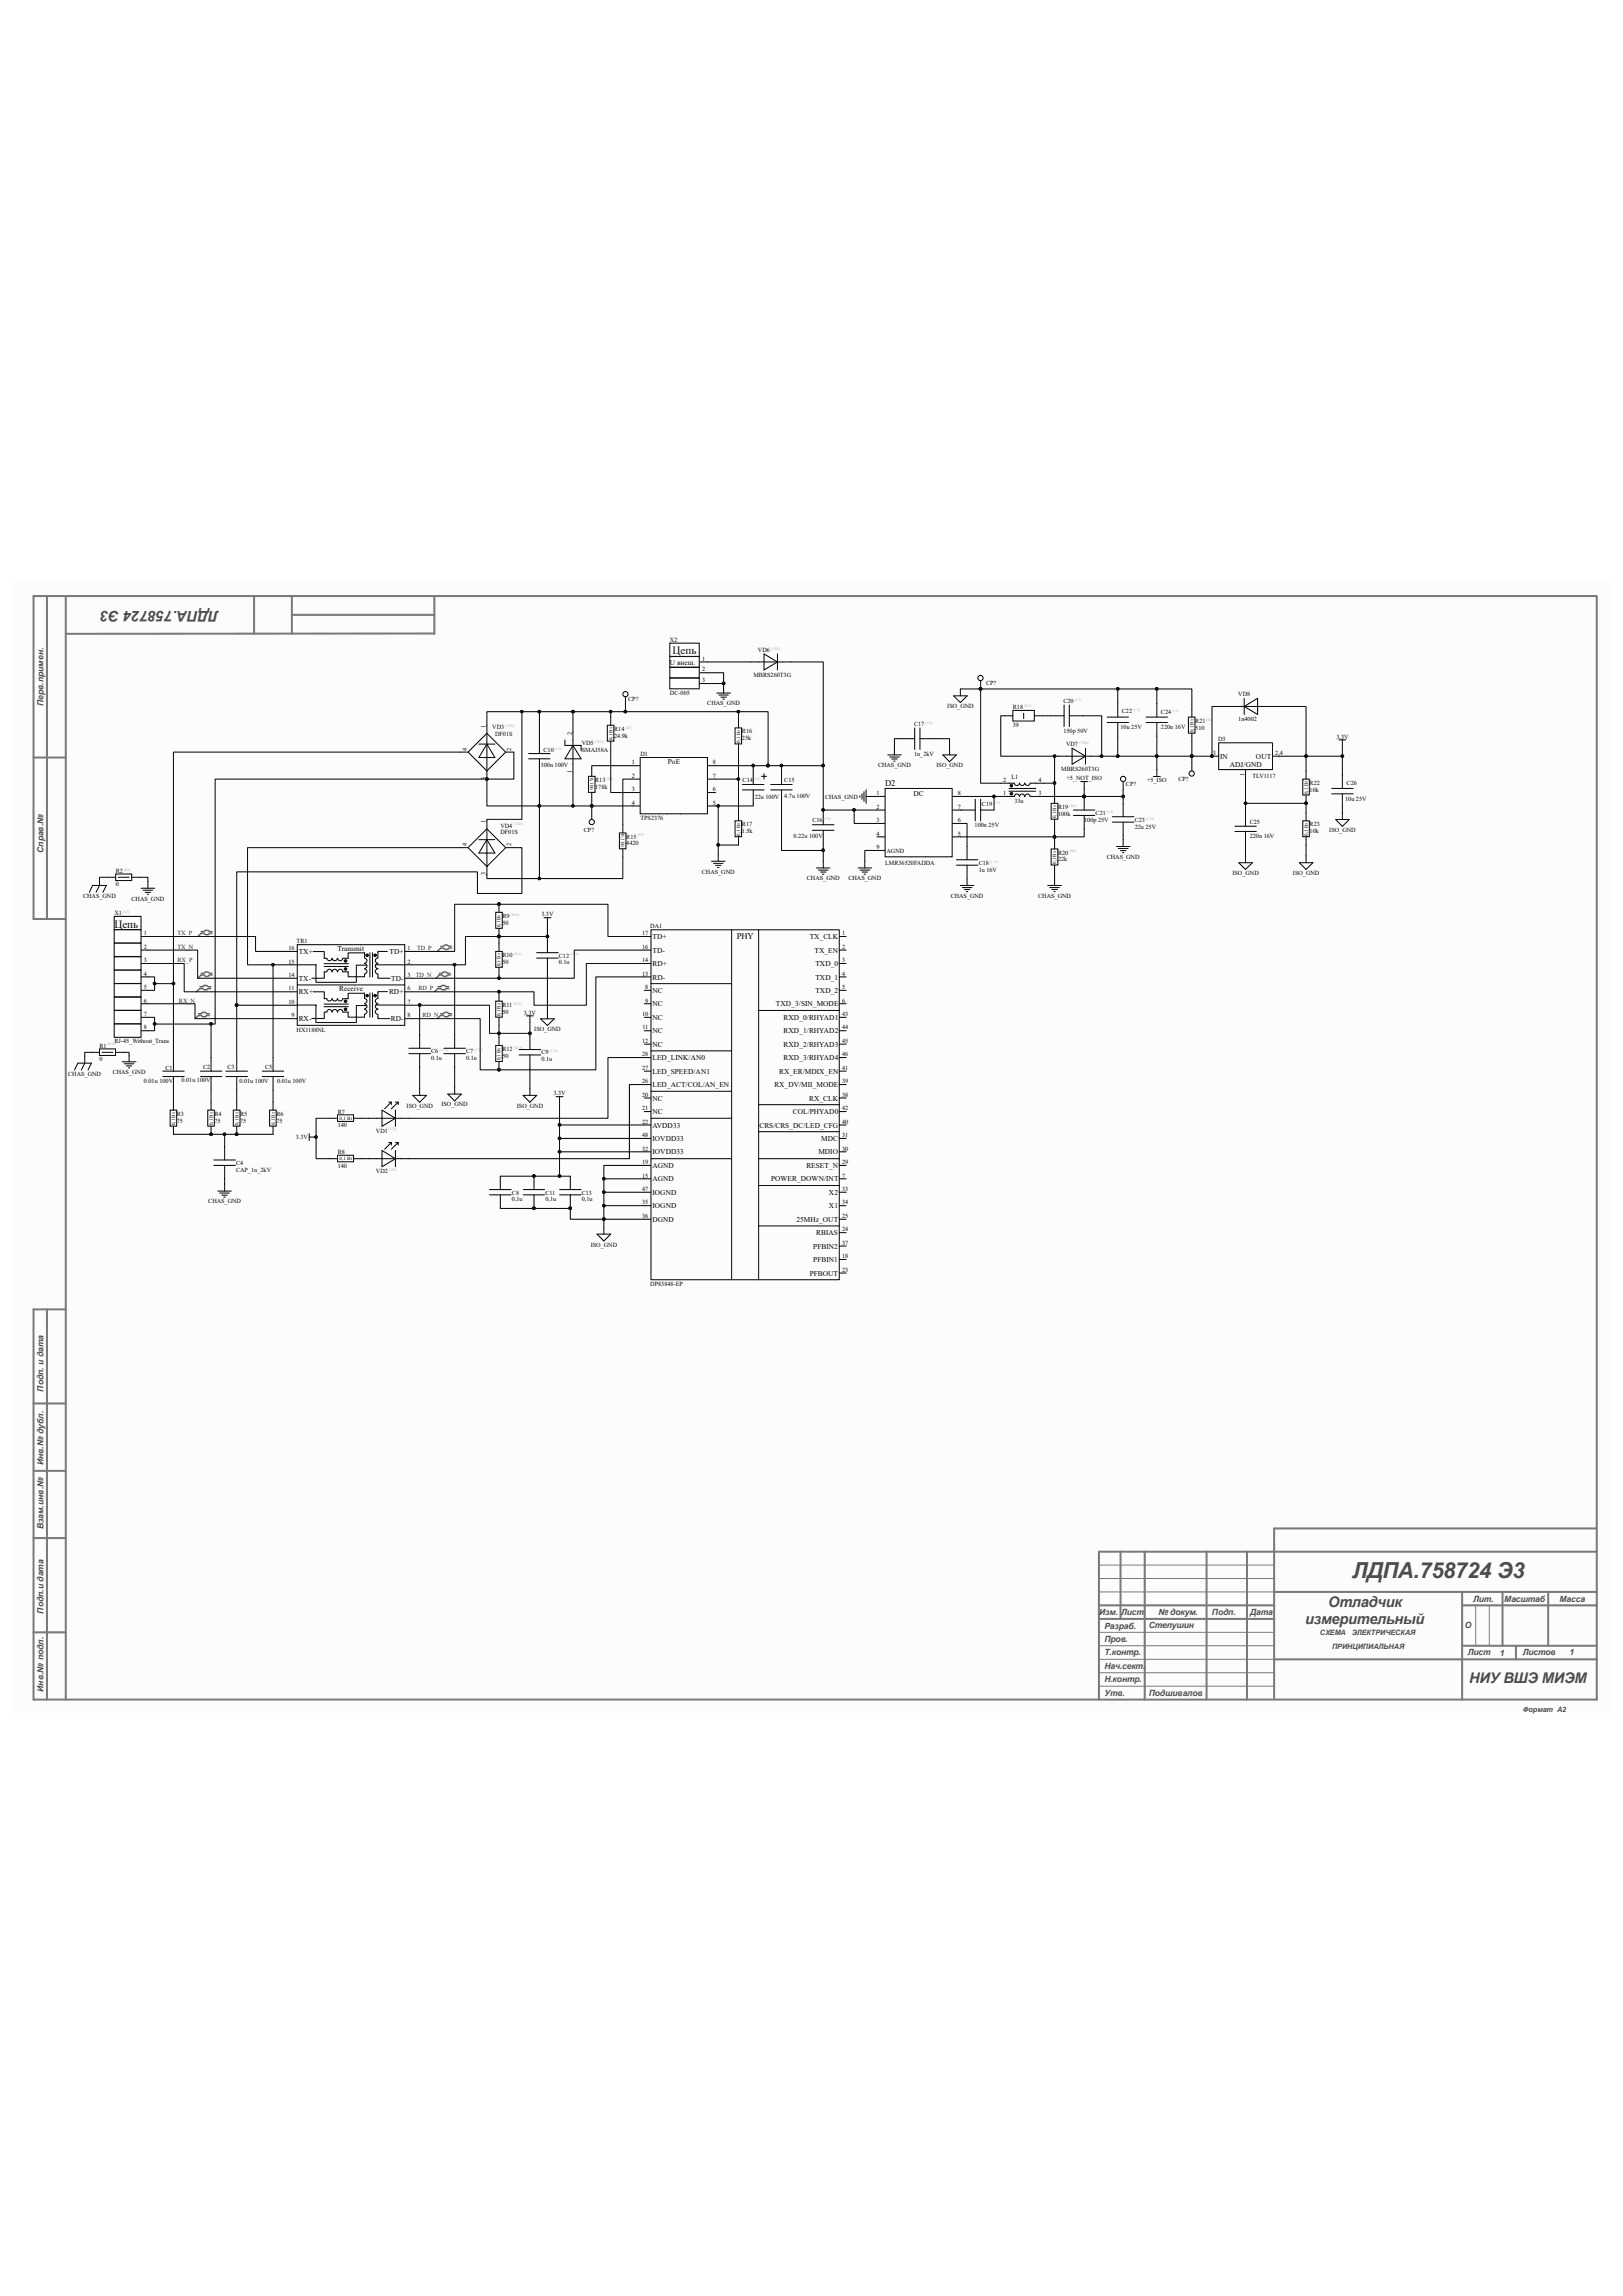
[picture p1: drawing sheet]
<svg xmlns="http://www.w3.org/2000/svg" width="210mm" height="297mm" viewBox="0 0 210 297" stroke-linecap="round" stroke-linejoin="round" font-family="sans-serif">
<defs><g id="words">
<text font-size="2.9" fill="#4c4c4c" x="175" y="204.2">ЛДПА.758724 Э3</text>
<g font-size="1.9" fill="#4c4c4c">
<text x="28.3" y="79.1" transform="rotate(-180 28.3 79.1)">ЛДПА.758724 Э3</text>
<text x="171.8" y="207.9">Отладчик</text>
<text x="168.9" y="210.1">измерительный</text>
<text x="190.1" y="217.7">НИУВШЭ МИЭМ</text>
</g>
<g font-size="1.4" fill="#0e0e0e">
<text x="87" y="84.6">Цепь</text>
<text x="14.8" y="120">Цепь</text>
</g>
<g font-size="1.1" fill="#4c4c4c">
<text x="5.6" y="91.4" transform="rotate(-90 5.6 91.4)">Перв.примен.</text>
<text x="5.6" y="110.3" transform="rotate(-90 5.6 110.3)">Справ.№</text>
<text x="5.6" y="180" transform="rotate(-90 5.6 180)">Подп. и дата</text>
<text x="5.6" y="189.6" transform="rotate(-90 5.6 189.6)">Инв.№ дубл.</text>
<text x="5.6" y="197.8" transform="rotate(-90 5.6 197.8)">Взам.инв.№</text>
<text x="5.6" y="208.8" transform="rotate(-90 5.6 208.8)">Подп.и дата</text>
<text x="142.2" y="209">Изм.</text>
<text x="145" y="209">Лист</text>
<text x="149.9" y="209">№ докум.</text>
<text x="156.8" y="209">Подп.</text>
<text x="161.8" y="209">Дата</text>
<text x="190.6" y="207.2">Лит.</text>
<text x="194.6" y="207.2">Масштаб</text>
<text x="201.8" y="207.2">Масса</text>
<text x="142.9" y="214.2">Т.контр.</text>
<text x="142.9" y="215.9">Нач.сект.</text>
<text x="142.9" y="210.7">Разраб.</text>
<text x="142.9" y="212.4">Пров.</text>
<text x="148.6" y="210.7">Степушин</text>
<text x="189.5" y="210.6">О</text>
<text x="189.9" y="214.2">Лист</text>
<text x="194.1" y="214.2">1</text>
<text x="197" y="214.2">Листов</text>
<text x="203.1" y="214.1">1</text>
<text x="5.6" y="218.9" transform="rotate(-90 5.6 218.9)">Инв.№ подл.</text>
<text x="142.9" y="219.4">Утв.</text>
<text x="142.9" y="217.7">Н.контр.</text>
<text x="148.6" y="219.4">Подшивалов</text>
</g>
<g font-size="1.1">
<text x="114.5" y="101.7">D2</text>
<text x="95.3" y="121.5">PHY</text>
</g>
<g font-size="1">
<text x="86.7" y="86">U внеш.</text>
<text x="86.4" y="98.8">PoE</text>
<text x="157.9" y="98.2">IN</text>
<text x="159.1" y="99.2">ADJ/GND</text>
<text x="162.5" y="98.2">OUT</text>
<text x="118.2" y="103">DC</text>
<text x="38.7" y="123.4">TX+</text>
<text x="43.7" y="123">Transmit</text>
<text x="50.4" y="123.4">TD+</text>
<text x="84.4" y="121.5">TD+</text>
<text x="84.4" y="123.2">TD-</text>
<text x="84.4" y="125">RD+</text>
<text x="104.8" y="121.5">TX_CLK</text>
<text x="105.4" y="123.2">TX_EN</text>
<text x="105.5" y="125">TXD_0</text>
<text x="16" y="131.9">PoE+</text>
<text x="38.7" y="128.6">RX+</text>
<text x="38.7" y="126.9">TX-</text>
<text x="43.9" y="128.2">Receive</text>
<text x="50.3" y="128.6">RD+</text>
<text x="50.6" y="126.9">TD-</text>
<text x="84.4" y="126.7">RD-</text>
<text x="84.4" y="128.5">NC</text>
<text x="84.4" y="130.2">NC</text>
<text x="84.4" y="131.9">NC</text>
<text x="100.4" y="130.2">TXD_3/SIN_MODE</text>
<text x="101.4" y="131.9">RXD_0/RHYAD1</text>
<text x="105.5" y="126.7">TXD_1</text>
<text x="105.5" y="128.5">TXD_2</text>
<text x="16" y="133.7">PoE+</text>
<text x="38.7" y="132.1">RX-</text>
<text x="50.6" y="132.1">RD-</text>
<text x="84.4" y="133.7">NC</text>
<text x="84.4" y="135.4">NC</text>
<text x="84.4" y="137.2">LED_LINK/AN0</text>
<text x="101.4" y="133.7">RXD_1/RHYAD2</text>
<text x="101.4" y="135.4">RXD_2/RHYAD3</text>
<text x="101.4" y="137.2">RXD_3/RHYAD4</text>
<text x="84.4" y="138.9">LED_SPEED/AN1</text>
<text x="84.4" y="140.7">LED_ACT/COL/AN_EN</text>
<text x="84.4" y="142.4">NC</text>
<text x="100.2" y="140.7">RX_DV/MII_MODE</text>
<text x="100.8" y="138.9">RX_ER/MDIX_EN</text>
<text x="104.7" y="142.4">RX_CLK</text>
<text x="84.4" y="144.1">NC</text>
<text x="84.4" y="145.9">AVDD33</text>
<text x="84.4" y="147.6">IOVDD33</text>
<text x="84.4" y="149.4">IOVDD33</text>
<text x="98.3" y="145.9">CRS/CRS_DC/LED_CFG</text>
<text x="102.6" y="144.1">COL/PHYAD0</text>
<text x="105.9" y="149.4">MDIO</text>
<text x="106.2" y="147.6">MDC</text>
<text x="84.4" y="151.1">AGND</text>
<text x="84.4" y="152.8">AGND</text>
<text x="84.4" y="154.6">IOGND</text>
<text x="99.8" y="152.8">POWER_DOWN/INT</text>
<text x="104.3" y="151.1">RESET_N</text>
<text x="107.3" y="154.6">X2</text>
<text x="84.4" y="156.3">IOGND</text>
<text x="84.4" y="158.1">DGND</text>
<text x="103" y="158.1">25MHz_OUT</text>
<text x="105.2" y="161.5">PFBIN2</text>
<text x="105.6" y="159.8">RBIAS</text>
<text x="107.3" y="156.3">X1</text>
<text x="104.8" y="165">PFBOUT</text>
<text x="105.2" y="163.3">PFBIN1</text>
</g>
<g font-size="1" fill="#4c4c4c">
<text x="170.8" y="211.6">СХЕМА</text>
<text x="172.3" y="213.3">ПРИНЦИПИАЛЬНАЯ</text>
<text x="174.9" y="211.6">ЭЛЕКТРИЧЕСКАЯ</text>
<text x="197" y="221.4">Формат A2</text>
</g>
<g font-size=".8">
<text x="86.7" y="83">X2</text>
<text x="86.7" y="89.9">DC-005</text>
<text x="90.8" y="85.5">1</text>
<text x="90.8" y="86.9">2</text>
<text x="90.8" y="88.3">3</text>
<text x="97.5" y="87.6">MBRS260T3G</text>
<text x="98.1" y="84.3">VD6</text>
<text x="127.6" y="88.6">CP?</text>
<text x="62.8" y="94.2" transform="rotate(-90 62.8 94.2)">1</text>
<text x="63.7" y="94.4">VD3</text>
<text x="64.1" y="95.2">DF01S</text>
<text x="74" y="95" transform="rotate(-90 74 95)">2</text>
<text x="79.5" y="94.6">R14</text>
<text x="79.5" y="95.4">24.9k</text>
<text x="81.3" y="90.7">CP?</text>
<text x="91.5" y="91.3">CHAS_GND</text>
<text x="96" y="94.9">R16</text>
<text x="96" y="95.8">25k</text>
<text x="118.3" y="93.9">C17</text>
<text x="122.6" y="91.6">ISO_GND</text>
<text x="131" y="91.8">R18</text>
<text x="131" y="94">39</text>
<text x="137.6" y="91">C20</text>
<text x="137.6" y="94.8">150p 50V</text>
<text x="145" y="94.4">10u 25V</text>
<text x="145.1" y="92.3">C22</text>
<text x="150.2" y="92.4">C24</text>
<text x="150.2" y="94.4">220n 16V</text>
<text x="154.6" y="93.5">R21</text>
<text x="154.6" y="94.4">510</text>
<text x="157.6" y="95.8">D3</text>
<text x="160.2" y="90.1">VD8</text>
<text x="160.2" y="93.2">1n4002</text>
<text x="172.9" y="95.6">3.3V</text>
<text x="60.4" y="97.1" transform="rotate(-90 60.4 97.1)">4</text>
<text x="62.8" y="100.9" transform="rotate(-90 62.8 100.9)">3</text>
<text x="66.1" y="97.1" transform="rotate(-90 66.1 97.1)">2</text>
<text x="70" y="99.2">100n 100V</text>
<text x="70.3" y="97.3">C10</text>
<text x="74" y="100" transform="rotate(-90 74 100)">1</text>
<text x="75.3" y="96.4">VD5</text>
<text x="75.3" y="97.3">SMAJ58A</text>
<text x="77" y="101.2">R13</text>
<text x="81.7" y="98.9">1</text>
<text x="81.7" y="100.6">2</text>
<text x="82.8" y="97.7">D1</text>
<text x="83" y="99.3">ILIM</text>
<text x="83" y="101.1">CLASS</text>
<text x="92.2" y="100.6">7</text>
<text x="92.2" y="98.9">8</text>
<text x="96.1" y="101.2">C14</text>
<text x="101.5" y="101.2">C15</text>
<text x="113.6" y="99.3">CHAS_GND</text>
<text x="118.3" y="97.8">1n_2kV</text>
<text x="121.2" y="99.3">ISO_GND</text>
<text x="129.8" y="101.2">2</text>
<text x="130.9" y="100.8">L1</text>
<text x="134.4" y="101.2">4</text>
<text x="137.3" y="99.8">MBRS260T3G</text>
<text x="137.9" y="96.5">VD7</text>
<text x="138" y="101">+5_NOT_ISO</text>
<text x="145.7" y="101.7">CP?</text>
<text x="148.4" y="101.2">+5_ISO</text>
<text x="152.5" y="101">CP?</text>
<text x="156.9" y="97.7">3</text>
<text x="161" y="100.3" transform="rotate(-90 161 100.3)">1</text>
<text x="162" y="100.6">TLV1117</text>
<text x="165" y="97.7">2,4</text>
<text x="169.4" y="101.5">R22</text>
<text x="174.2" y="101.5">C26</text>
<text x="62.8" y="106.5" transform="rotate(-90 62.8 106.5)">1</text>
<text x="64.7" y="107.1">VD4</text>
<text x="64.7" y="107.9">DF01S</text>
<text x="75.5" y="107.6">CP?</text>
<text x="77" y="102">178k</text>
<text x="81.7" y="102.4">3</text>
<text x="81.7" y="104.1">4</text>
<text x="82.8" y="106.1">TPS2376</text>
<text x="83" y="102.8">DET</text>
<text x="83" y="104.5">VSS</text>
<text x="89.8" y="104.5">RTN</text>
<text x="90.3" y="102.8">PG</text>
<text x="92.2" y="102.4">6</text>
<text x="92.2" y="104.1">5</text>
<text x="96" y="106.9">R17</text>
<text x="96" y="107.8">1.5k</text>
<text x="97.6" y="103.4">22u 100V</text>
<text x="101.5" y="103.2">4.7u 100V</text>
<text x="105.1" y="106.4">C16</text>
<text x="106.7" y="103.3">CHAS_GND</text>
<text x="113.4" y="102.9">1</text>
<text x="113.4" y="104.6">2</text>
<text x="113.4" y="106.4">3</text>
<text x="114.7" y="103.3">PGND</text>
<text x="114.7" y="105.1">VIN</text>
<text x="114.7" y="106.8">EN</text>
<text x="120.9" y="105.1">BOOT</text>
<text x="121.4" y="106.8">VCC</text>
<text x="121.9" y="103.3">SW</text>
<text x="123.9" y="102.9">8</text>
<text x="123.9" y="104.6">7</text>
<text x="123.9" y="106.4">6</text>
<text x="126.1" y="107">100n 25V</text>
<text x="127" y="104.3">C19</text>
<text x="129.8" y="102.9">1</text>
<text x="131.2" y="103.9">33u</text>
<text x="134.4" y="102.9">3</text>
<text x="136.9" y="104.6">R19</text>
<text x="136.9" y="105.5">100k</text>
<text x="140.3" y="106.4">100p 25V</text>
<text x="141.8" y="105.4">C21</text>
<text x="146.8" y="106.3">C23</text>
<text x="146.8" y="107.2">22u 25V</text>
<text x="161.7" y="106.6">C25</text>
<text x="169.4" y="102.4">10k</text>
<text x="169.4" y="106.9">R23</text>
<text x="169.4" y="107.8">10k</text>
<text x="172" y="107.6">ISO_GND</text>
<text x="174" y="103.6">10u 25V</text>
<text x="15" y="112.9">R2</text>
<text x="60.4" y="109.5" transform="rotate(-90 60.4 109.5)">4</text>
<text x="62.8" y="113.2" transform="rotate(-90 62.8 113.2)">3</text>
<text x="66.1" y="109.5" transform="rotate(-90 66.1 109.5)">2</text>
<text x="81" y="108.5">R15</text>
<text x="81" y="109.4">4420</text>
<text x="90.8" y="113">CHAS_GND</text>
<text x="102.7" y="108.5">0.22u 100V</text>
<text x="104.4" y="113.9">CHAS_GND</text>
<text x="109.8" y="113.9">CHAS_GND</text>
<text x="113.4" y="108.1">4</text>
<text x="113.4" y="109.9">9</text>
<text x="114.5" y="112">LMR36520FADDA</text>
<text x="114.7" y="108.6">PG</text>
<text x="114.7" y="110.3">AGND</text>
<text x="122.1" y="108.6">FB</text>
<text x="123.9" y="108.1">5</text>
<text x="126.6" y="111.9">C18</text>
<text x="126.6" y="112.8">1u 16V</text>
<text x="136.9" y="110.6">R20</text>
<text x="136.9" y="111.4">22k</text>
<text x="143.2" y="111.1">CHAS_GND</text>
<text x="159.4" y="113.2">ISO_GND</text>
<text x="161.7" y="108.5">220n 16V</text>
<text x="167.3" y="113.2">ISO_GND</text>
<text x="10.8" y="116.2">CHAS_GND</text>
<text x="14.8" y="118.4">X1</text>
<text x="15" y="114.7">0</text>
<text x="17" y="116.5">CHAS_GND</text>
<text x="65" y="118.7">R9</text>
<text x="65" y="119.6">50</text>
<text x="70" y="118.6">3.3V</text>
<text x="123" y="116.2">CHAS_GND</text>
<text x="134.3" y="116.2">CHAS_GND</text>
<text x="18.6" y="121">1</text>
<text x="18.6" y="122.7">2</text>
<text x="18.6" y="124.5">3</text>
<text x="37.3" y="124.7">15</text>
<text x="37.3" y="122.9">16</text>
<text x="38.4" y="122">TR1</text>
<text x="52.7" y="122.9">1</text>
<text x="52.7" y="124.7">2</text>
<text x="65" y="123.8">R10</text>
<text x="65" y="124.7">50</text>
<text x="72.3" y="123.9">C12</text>
<text x="72.3" y="124.8">0.1u</text>
<text x="83.1" y="121">17</text>
<text x="83.1" y="122.7">16</text>
<text x="83.1" y="124.5">14</text>
<text x="84.1" y="120">DA1</text>
<text x="108.9" y="121">1</text>
<text x="108.9" y="122.7">2</text>
<text x="108.9" y="124.5">3</text>
<text x="18.6" y="126.2">4</text>
<text x="18.6" y="128">5</text>
<text x="18.6" y="129.7">6</text>
<text x="18.6" y="131.4">7</text>
<text x="37.3" y="129.9">10</text>
<text x="37.3" y="126.4">14</text>
<text x="37.3" y="128.1">11</text>
<text x="37.7" y="131.6">9</text>
<text x="52.7" y="126.4">3</text>
<text x="52.7" y="128.1">6</text>
<text x="52.7" y="129.9">7</text>
<text x="52.7" y="131.6">8</text>
<text x="65" y="130.2">R11</text>
<text x="65" y="131.1">50</text>
<text x="67.8" y="131.3">3.3V</text>
<text x="83.1" y="126.2">13</text>
<text x="83.1" y="131.4">10</text>
<text x="83.5" y="128">8</text>
<text x="83.5" y="129.7">9</text>
<text x="108.9" y="126.2">4</text>
<text x="108.9" y="128">5</text>
<text x="108.9" y="129.7">6</text>
<text x="108.9" y="131.4">43</text>
<text x="12.9" y="135.5">R1</text>
<text x="12.9" y="137.3">0</text>
<text x="14.8" y="134.9">RJ-45_Without_Trans</text>
<text x="18.6" y="133.2">8</text>
<text x="38.4" y="133.5">HX1188NL</text>
<text x="55.8" y="136.2">C6</text>
<text x="55.8" y="137.1">0.1u</text>
<text x="60.3" y="136.2">C7</text>
<text x="60.3" y="137.1">0.1u</text>
<text x="65" y="136">R12</text>
<text x="65" y="136.9">50</text>
<text x="69.1" y="133.4">ISO_GND</text>
<text x="70.1" y="136.4">C9</text>
<text x="70.1" y="137.3">0.1u</text>
<text x="83.1" y="134.9">12</text>
<text x="83.1" y="136.7">28</text>
<text x="83.1" y="133.2">11</text>
<text x="108.9" y="133.2">44</text>
<text x="108.9" y="134.9">45</text>
<text x="108.9" y="136.7">46</text>
<text x="8.8" y="139.1">CHAS_GND</text>
<text x="14.6" y="139">CHAS_GND</text>
<text x="18.6" y="140.1">0.01u 100V</text>
<text x="21.4" y="138.4">C1</text>
<text x="23.5" y="140">0.01u 100V</text>
<text x="26.3" y="138.2">C2</text>
<text x="29.4" y="138.2">C3</text>
<text x="31" y="140.1">0.01u 100V</text>
<text x="34.3" y="138.2">C5</text>
<text x="35.9" y="140.1">0.01u 100V</text>
<text x="52.6" y="143.3">ISO_GND</text>
<text x="57.1" y="143.2">ISO_GND</text>
<text x="66.9" y="143.3">ISO_GND</text>
<text x="71.6" y="141.7">3.3V</text>
<text x="83.1" y="138.4">27</text>
<text x="83.1" y="140.1">26</text>
<text x="83.1" y="141.9">20</text>
<text x="83.1" y="143.6">21</text>
<text x="108.9" y="138.4">41</text>
<text x="108.9" y="140.1">39</text>
<text x="108.9" y="141.9">38</text>
<text x="108.9" y="143.6">42</text>
<text x="22.9" y="144.3">R3</text>
<text x="22.9" y="145.2">75</text>
<text x="27.7" y="144.3">R4</text>
<text x="27.7" y="145.2">75</text>
<text x="31.1" y="144.3">R5</text>
<text x="31.1" y="145.2">75</text>
<text x="35.8" y="144.3">R6</text>
<text x="35.8" y="145.2">75</text>
<text x="38.3" y="147.4">3.3V</text>
<text x="43.7" y="149.3">R8</text>
<text x="43.7" y="144.1">R7</text>
<text x="43.7" y="145.8">140</text>
<text x="48.6" y="146.5">VD1</text>
<text x="83.1" y="145.4">22</text>
<text x="83.1" y="147.1">48</text>
<text x="83.1" y="148.9">32</text>
<text x="108.9" y="145.4">40</text>
<text x="108.9" y="147.1">31</text>
<text x="108.9" y="148.9">30</text>
<text x="26.9" y="155.7">CHAS_GND</text>
<text x="30.5" y="150.7">C4</text>
<text x="30.5" y="151.6">CAP_1n_2kV</text>
<text x="43.7" y="151">140</text>
<text x="48.6" y="151.7">VD2</text>
<text x="66.2" y="154.5">C8</text>
<text x="66.2" y="155.4">0,1u</text>
<text x="70.6" y="154.5">C11</text>
<text x="70.6" y="155.4">0,1u</text>
<text x="75.3" y="154.5">C13</text>
<text x="75.3" y="155.4">0,1u</text>
<text x="83.1" y="150.6">19</text>
<text x="83.1" y="152.3">15</text>
<text x="83.1" y="154.1">47</text>
<text x="83.1" y="155.8">35</text>
<text x="108.9" y="150.6">29</text>
<text x="108.9" y="152.3">7</text>
<text x="108.9" y="154.1">33</text>
<text x="108.9" y="155.8">34</text>
<text x="76.4" y="161.3">ISO_GND</text>
<text x="83.1" y="157.6">36</text>
<text x="108.9" y="157.6">25</text>
<text x="108.9" y="159.3">24</text>
<text x="108.9" y="161">37</text>
<text x="84.1" y="166.4">DP83848-EP</text>
<text x="108.9" y="162.8">18</text>
<text x="108.9" y="164.5">23</text>
</g>
<g font-size=".8" fill="#262626">
<text x="23" y="121">TX_P</text>
<text x="23" y="122.7">TX_N</text>
<text x="23" y="124.5">RX_P</text>
<text x="54" y="122.9">TD_P</text>
<text x="23.2" y="129.7">RX_N</text>
<text x="53.8" y="126.4">TD_N</text>
<text x="54.1" y="128.1">RD_P</text>
<text x="54.7" y="131.6">RD_N</text>
</g>
<g font-size=".6">
<text x="79.2" y="95.8" transform="rotate(-90 79.2 95.8)">0,1 Вт</text>
<text x="154.4" y="94.7" transform="rotate(-90 154.4 94.7)">0,1 Вт</text>
<text x="76.4" y="100.6" transform="rotate(90 76.4 100.6)">0,1 Вт</text>
<text x="95.8" y="96.1" transform="rotate(-90 95.8 96.1)">0,1 Вт</text>
<text x="80.4" y="107.9" transform="rotate(90 80.4 107.9)">0,1 Вт</text>
<text x="136.7" y="105.9" transform="rotate(-90 136.7 105.9)">0,1 Вт</text>
<text x="169.2" y="102.7" transform="rotate(-90 169.2 102.7)">0,1 Вт</text>
<text x="95.8" y="108.1" transform="rotate(-90 95.8 108.1)">0,1 Вт</text>
<text x="136.7" y="111.8" transform="rotate(-90 136.7 111.8)">0,1 Вт</text>
<text x="169.2" y="108.1" transform="rotate(-90 169.2 108.1)">0,1 Вт</text>
<text x="64.8" y="120" transform="rotate(-90 64.8 120)">0,1 Вт</text>
<text x="64.8" y="125" transform="rotate(-90 64.8 125)">0,1 Вт</text>
<text x="64.8" y="131.4" transform="rotate(-90 64.8 131.4)">0,1 Вт</text>
<text x="64.8" y="137.2" transform="rotate(-90 64.8 137.2)">0,1 Вт</text>
<text x="22.7" y="145.5" transform="rotate(-90 22.7 145.5)">0,1 Вт</text>
<text x="27.5" y="145.5" transform="rotate(-90 27.5 145.5)">0,1 Вт</text>
<text x="30.8" y="145.5" transform="rotate(-90 30.8 145.5)">0,1 Вт</text>
<text x="35.5" y="145.5" transform="rotate(-90 35.5 145.5)">0,1 Вт</text>
<text x="43.9" y="144.9">0,1 Вт</text>
<text x="43.9" y="150.1">0,1 Вт</text>
</g>
<g font-size=".5" fill="#b0b0b0">
<text x="156" y="93.2">(R2)</text>
<text x="78.5" y="100.9">(R5)</text>
<text x="97.6" y="100.9">(C6)</text>
<text x="106.6" y="106.1">(C9)</text>
<text x="128.5" y="104">(C7)</text>
<text x="66.1" y="118.5">(R10)</text>
<text x="73.8" y="123.6">(C16)</text>
<text x="13.9" y="135.3">(R18)</text>
<text x="56.9" y="136">(C12)</text>
<text x="61.4" y="136">(C13)</text>
<text x="66.5" y="135.7">(R13)</text>
<text x="71.1" y="136.1">(C15)</text>
<text x="50.3" y="146.2">(VD)</text>
</g>
</g></defs>
<path d="M1.6 75.4h206.7v146.2h-206.7z" fill="#fcfcfc"/>
<g fill="none" stroke="#7a7a7a" stroke-width=".26">
<path d="M6.1 77.1v41.8M8.5 77.1h-4.2v41.8h4.2M32.9 77.1v4.9M37.8 77.1v4.9M37.8 79.5h18.4M56.2 77.1v4.9M4.3 98h4.2M56.2 82h-47.7M6.1 169.4v50.5M8.5 169.4h-4.2v50.5h202.3v-142.8h-198.1v142.8M4.3 199h4.2M4.3 190.3h4.2"/>
<path d="M4.3 181.6h4.2M206.6 197.7h-41.8v22M4.3 211.2h4.2M142.2 209.4h22.6M142.2 207.7h22.6M145 200.7v8.7M148.1 200.7v19.2M156.1 200.7v19.2M161.3 200.7v19.2M164.8 214.7h41.8M164.8 206h41.8M189.2 206v13.9"/>
<path d="M189.2 207.7h17.4M189.2 212.9h17.4M194.4 206v6.9M196.1 212.9v1.8M200.3 206v6.9M206.6 200.7h-64.4v19.2"/>
</g>
<path d="M142.2 216.4h22.6M142.2 218.1h22.6M142.2 212.9h22.6M142.2 206h22.6M142.2 214.7h22.6M142.2 211.2h22.6M142.2 202.5h22.6M142.2 204.2h22.6M190.9 207.7v5.2M192.7 207.7v5.2" fill="none" stroke="#7a7a7a" stroke-width=".13"/>
<g fill="none" stroke="#000" stroke-width=".13">
<path d="M59.5 97.3h1.1M62 96.3h2M63 93.8v4.2h1l-1-1.7-1 1.7h1v1.7M63 94.9l2.4 2.4-2.4 2.4-2.4-2.4zM63 99.7v1.1M65.4 97.3h1.1M68.4 98.2h2.8M68.4 97.5h2.8M69.8 95.7v1.8M69.8 98.2v1.7M73.1 95.7v.7h2.1v.7M74.1 96.4l1.1 1.8h-2.1z"/>
<path d="M74.1 94.7v5.2M59.5 109.7h1.1M62 108.6h2M63 106.2v4.2h1l-1-1.8-1 1.8h1v1.7M63 107.2l2.4 2.5-2.4 2.4-2.4-2.4zM63 112.1v1.1M65.4 109.7h1.1"/>
</g>
<g fill="#0e0e0e" stroke="#0e0e0e" stroke-width=".13">
<path d="M62.9 100.7h.2v.2h-.2z" fill-rule="evenodd"/>
<path d="M62.9 100.7h.2v.2h-.2z" fill-rule="evenodd"/>
</g>
<path d="M76.1 100.4h.9v2.1h-.9z" fill-rule="evenodd" fill="#fefefe" stroke="#000" stroke-width=".13"/>
<path d="M76.6 99.4v1M76.6 102.5v1.1" fill="none" stroke="#000" stroke-width=".13"/>
<path d="M78.6 93.8h.8v2.1h-.8z" fill-rule="evenodd" fill="#fefefe" stroke="#000" stroke-width=".13"/>
<path d="M79 92.8v1M79 95.9v1.1" fill="none" stroke="#000" stroke-width=".13"/>
<path d="M80.1 107.8h.9v2h-.9z" fill-rule="evenodd" fill="#fefefe" stroke="#000" stroke-width=".13"/>
<g fill="none" stroke="#000" stroke-width=".13">
<path d="M80.9 90.2v1M80.6 106.7v1.1M80.6 109.8v1.1M92.1 111.4h1.7M92.3 111.7h1.3M92.6 112h.7M92.8 112.2h.2M92.9 110.5v.9M105.1 107.4h2.8M105.1 106.7h2.8M105.6 112.3h1.8M105.9 112.6h1.2"/>
<path d="M106.2 112.8h.6M106.4 113.1h.2M106.5 105v1.7M106.5 107.4v1.7M106.5 111.4v.9M113.5 103h1M113.5 104.8h1M113.5 106.5h1M113.5 108.3h1M118 102v8.8M119.7 102v8.8M123.2 103h1"/>
<path d="M123.2 104.8h1M123.2 106.5h1M123.2 108.3h1"/>
<circle cx="80.9" cy="89.8" r=".34"/>
</g>
<path d="M114.5 102h8.7v8.8h-8.7z" fill-rule="evenodd" fill="#fefefe" stroke="#000" stroke-width=".13"/>
<g fill="none" stroke="#000" stroke-width=".13">
<path d="M111 112.3h1.8M111.3 103v.1M111.3 112.6h1.2M111.5 102.7v.7M111.5 112.8h.7M111.8 102.4v1.3M111.8 113.1h.2M111.9 111.4v.9M112.1 103h.8M112.1 102.2v1.7M113.5 110h1M123.7 111.9h2.8"/>
<path d="M123.7 111.2h2.8M124.2 114.6h1.8M124.4 104.8h1.8M124.5 114.8h1.3M124.8 115.1h.7M125 115.4h.2M125.1 109.5v1.7M125.1 111.9v2.7M126.2 103.4v2.8M126.9 103.4v2.8M126.9 104.8h1.7M129.5 103l1.7 .1a.33 .33 0 0 1 .4-.4 .33 .33 0 0 1 .3 .4 .34 .34 0 0 1 .3-.4 .34 .34 0 0 1 .4 .4"/>
<path d="M130.5 102.4h3.5M130.5 102h3.5M131.9 101.3a.33 .33 0 0 1-.3 .3 .33 .33 0 0 1-.4-.3h-1.7M132.6 101.3a.33 .33 0 0 1-.4 .3 .33 .33 0 0 1-.3-.3M132.6 103.1a.33 .33 0 0 1 .3-.4 .33 .33 0 0 1 .4 .4M133.3 101.3a.33 .33 0 0 1-.4 .3 .33 .33 0 0 1-.3-.3M133.3 103h1.7M135 101.3h-1.7"/>
</g>
<g fill="#000" stroke="#000" stroke-width=".13">
<path d="M130.7 102.6h.3v.2h-.3z" fill-rule="evenodd"/>
<path d="M130.7 101.5h.3v.3h-.3z" fill-rule="evenodd"/>
</g>
<path d="M136 103.9h.9v2.1h-.9z" fill-rule="evenodd" fill="#fefefe" stroke="#000" stroke-width=".13"/>
<path d="M136.4 102.9v1M136.4 106v1.1" fill="none" stroke="#000" stroke-width=".13"/>
<path d="M136 109.8h.9v2.1h-.9z" fill-rule="evenodd" fill="#fefefe" stroke="#000" stroke-width=".13"/>
<path d="M136.4 108.8v1M136.4 111.9v1.1" fill="none" stroke="#000" stroke-width=".13"/>
<path d="M153.8 92.8h.8v2h-.8z" fill-rule="evenodd" fill="#fefefe" stroke="#000" stroke-width=".13"/>
<g fill="none" stroke="#000" stroke-width=".13">
<path d="M123.4 90h1.7l-.9 .9zM124.2 89.1v.9M126.9 88.1v1M135.9 92.6h1.8M137 97.8h5.2M137.7 91.2v2.8M138.3 91.2v2.8M138.3 92.6h1.8M138.7 96.8l1.7 1-1.7 1.1zM140.4 96.8v2.1M148.3 93.5h2.7M148.3 92.8h2.7"/>
<path d="M149.7 91v1.8M149.7 93.5v1.7M154.2 91.7v1.1M154.2 94.9v1M154.2 98.7v1M76.6 105v1M135.6 114.6h1.7M135.8 114.8h1.3M136.1 115.1h.7M136.4 115.4h.1M136.4 113.7v.9M138.9 105.5h2.7"/>
<path d="M138.9 104.8h2.7M140.3 103v1.8M140.3 105.5v1.7M144.4 109.5h1.8M144.7 109.8h1.2M145 110h.7M145.2 110.3h.2M145.3 108.6v.9M145.3 101.1v1.1"/>
<circle cx="126.9" cy="87.7" r=".34"/>
<circle cx="76.6" cy="106.3" r=".34"/>
<circle cx="145.3" cy="100.8" r=".34"/>
<circle cx="154.2" cy="100.1" r=".34"/>
</g>
<g fill="#0e0e0e" stroke="#0e0e0e" stroke-width=".13">
<path d="M140.1 102.9h.3v.3h-.3z" fill-rule="evenodd"/>
<path d="M140.1 102.9h.3v.3h-.3z" fill-rule="evenodd"/>
<path d="M126.7 89h.3v.2h-.3z" fill-rule="evenodd"/>
<path d="M126.7 89h.3v.2h-.3z" fill-rule="evenodd"/>
</g>
<path d="M131 91.9h2.8v1.4h-2.8z" fill-rule="evenodd" fill="#fefefe" stroke="#000" stroke-width=".13"/>
<g fill="none" stroke="#000" stroke-width=".13">
<path d="M92.7 89.7h1.8M93 89.9h1.2M93.3 90.2h.7M93.5 90.4h.2M93.6 88.8v.9M97.1 85.6h5.2M97.5 99.7v1.8M98.8 84.6l1.8 1-1.8 1.1zM100.6 84.6v2.1M114.9 97.7h1.7M115.1 97.9h1.3M115.4 98.2h.7"/>
<path d="M115.6 98.5h.2M115.7 96.8v.9M116.6 95.6h1.7M118.3 94.2v2.8M119 94.2v2.8M119 95.6h1.8M122 97.7h1.7l-.8 .9zM122.9 96.8v.9M130 92.6h1M132.4 92.3v.7M133.8 92.6h1.1M143.2 93.5h2.8"/>
<path d="M143.2 92.8h2.8M144.6 91v1.8M144.6 93.5v1.7M96.1 102.2h2.7M96.1 101.5h2.7M97.5 102.2v1.7M98.5 100.4h.7M98.8 100.1v.7M143.9 106.4h2.8M143.9 105.7h2.8M145.3 103.9v1.8M145.3 106.4v1.7"/>
<path d="M37.6 124.8l3.3 .1M37.6 123.1h.9M37.6 126.6h.9M37.6 128.3h.9M37.6 130h.9M37.6 131.8h.9M38.5 130l2.4 .1M38.5 122.2h13.9v10.5h-13.9zM38.5 127.4h13.9M40.5 123.1h1.5v.9M40.5 128.3h1.5v.9M40.9 124.8v2.3h5.2v-2.2h1.3"/>
<path d="M40.9 130v2.3h5.2v-2.2h1.3M41.9 125.7h.4M41.9 130.9h.4M41.9 124h.4M41.9 129.2h.4M41.9 125h3.2M41.9 124.7h3.2M41.9 130.2h3.2M41.9 129.9h3.2M42 125.8v.8h-1.7M42 131v.8h-1.7M42.3 124a.33 .33 0 0 0 .3 .3 .33 .33 0 0 0 .3-.3"/>
<path d="M42.3 129.2a.33 .33 0 0 0 .3 .3 .33 .33 0 0 0 .3-.3M42.3 125.7a.33 .33 0 0 1 .3-.3 .33 .33 0 0 1 .3 .3M42.3 130.9a.33 .33 0 0 1 .3-.3 .33 .33 0 0 1 .3 .3M43 124a.33 .33 0 0 0 .3 .3 .33 .33 0 0 0 .3-.3M43 129.2a.33 .33 0 0 0 .3 .3 .33 .33 0 0 0 .3-.3M43 125.7a.33 .33 0 0 1 .3-.3 .33 .33 0 0 1 .3 .3M43 130.9a.33 .33 0 0 1 .3-.3 .33 .33 0 0 1 .3 .3M43.7 124a.33 .33 0 0 0 .3 .3 .33 .33 0 0 0 .3-.3M43.7 129.2a.33 .33 0 0 0 .3 .3 .33 .33 0 0 0 .3-.3M43.7 125.7a.33 .33 0 0 1 .3-.3 .33 .33 0 0 1 .3 .3M43.7 130.9a.33 .33 0 0 1 .3-.3 .33 .33 0 0 1 .3 .3M44.4 124h.7"/>
<path d="M44.4 125.7h.7M44.4 130.9h.7M45 125.8v.6h2.2M45 131v.6h2.2v-.3M45 124v-.7h2.2v.7a.33 .33 0 0 1 .3 .3 .33 .33 0 0 1-.3 .3M47.2 130.6a.32 .32 0 0 1 .3 .3 .32 .32 0 0 1-.3 .3M47.2 129.9a.32 .32 0 0 1 .3 .3 .32 .32 0 0 1-.3 .3M47.2 129.2a.32 .32 0 0 1 .3 .3 .32 .32 0 0 1-.3 .3M47.2 128.5v.7M47.2 128.5h-2.2v.7h-.6M47.2 125.3a.33 .33 0 0 1 .3 .4 .33 .33 0 0 1-.3 .3M47.2 124.7a.33 .33 0 0 1 .3 .3 .33 .33 0 0 1-.3 .3"/>
<path d="M47.2 126v.4M47.9 128.5v3.1M47.9 123.3v3.1M48.2 128.5v3.1M48.2 123.3v3.1M48.6 124.8h4.6M48.6 130h3.8M48.9 129.2a.32 .32 0 0 0-.3 .3 .32 .32 0 0 0 .3 .3M48.9 129.9a.32 .32 0 0 0-.3 .3 .32 .32 0 0 0 .3 .3M48.9 130.6a.32 .32 0 0 0-.3 .3 .32 .32 0 0 0 .3 .3M48.9 131.3v.5h1.6M48.9 124.7a.33 .33 0 0 0-.3 .3 .33 .33 0 0 0 .3 .3"/>
<path d="M48.9 125.3a.33 .33 0 0 0-.3 .4 .33 .33 0 0 0 .3 .3M48.9 126v.6h1.6M50.1 123.1h-1.2v.9a.33 .33 0 0 0-.3 .3 .33 .33 0 0 0 .3 .3M50.1 128.3h-1.2v.9M52.4 123.1h.8M52.4 126.6h.8M52.4 128.3h.8M52.4 130h.8M52.4 131.8h.8"/>
</g>
<g fill="#000" stroke="#000" stroke-width=".13">
<path d="M44.6 125.2h.2v.3h-.2z" fill-rule="evenodd"/>
<path d="M44.6 129.4h.2v.2h-.2z" fill-rule="evenodd"/>
<path d="M47.4 123.5h.2v.2h-.2z" fill-rule="evenodd"/>
<path d="M47.4 128.7h.2v.2h-.2z" fill-rule="evenodd"/>
<path d="M48.4 123.5h.3v.2h-.3z" fill-rule="evenodd"/>
<path d="M48.4 128.7h.3v.2h-.3z" fill-rule="evenodd"/>
<circle cx="44.7" cy="130.6" r=".17"/>
<circle cx="44.7" cy="124.3" r=".16"/>
</g>
<path d="M14.8 118.6h3.4v1.7h-3.4z" fill-rule="evenodd" fill="#fefefe" stroke="#000" stroke-width=".13"/>
<path d="M18.3 121.2h.8M18.3 122.9h.8M18.3 124.7h.8M18.3 126.4h.8M18.3 128.1h.8M18.3 129.9h.8M18.3 131.6h.8M18.3 133.3h.8" fill="none" stroke="#000" stroke-width=".13"/>
<g fill="#fefefe" stroke="#000" stroke-width=".13">
<path d="M14.8 120.3h3.4v1.7h-3.4z" fill-rule="evenodd"/>
<path d="M14.8 122h3.4v1.7h-3.4z" fill-rule="evenodd"/>
<path d="M14.8 123.8h3.4v1.7h-3.4z" fill-rule="evenodd"/>
<path d="M14.8 125.5h3.4v1.7h-3.4z" fill-rule="evenodd"/>
<path d="M14.8 127.3h3.4v1.7h-3.4z" fill-rule="evenodd"/>
<path d="M14.8 129h3.4v1.7h-3.4z" fill-rule="evenodd"/>
<path d="M14.8 130.7h3.4v1.8h-3.4z" fill-rule="evenodd"/>
<path d="M14.8 132.5h3.4v1.7h-3.4z" fill-rule="evenodd"/>
</g>
<path d="M11.6 115.4l.4-.8h1.8l-.5 .8M12.9 113.7v.9l-.5 .8M9.6 138.4l.5-.9h1.7l-.4 .9M11 136.7v.8l-.5 .9" fill="none" stroke="#000" stroke-width=".13"/>
<path d="M15 113.1h2v.8h-2z" fill-rule="evenodd" fill="#fefefe" stroke="#000" stroke-width=".13"/>
<path d="M13.9 113.5h1.1M15.3 113.5h1.4M17 113.5h1.1" fill="none" stroke="#000" stroke-width=".13"/>
<path d="M12.9 135.7h2v.8h-2z" fill-rule="evenodd" fill="#fefefe" stroke="#000" stroke-width=".13"/>
<g fill="none" stroke="#000" stroke-width=".13">
<path d="M18.2 114.9h1.8M18.5 115.2h1.2M18.8 115.4h.7M19 115.7h.2M19.1 114v.9M11.8 136.1h1.1M13.2 136.1h1.4M15 136.1h1M15.8 137.4h1.8M16.1 137.6h1.2M16.3 137.9h.8M16.6 138.2h.2"/>
<path d="M16.7 136.5v.9M52.9 136.3h2.8M52.9 135.6h2.8M54.3 133.9v1.7M54.3 136.3v1.7M57.4 136.3h2.8M57.4 135.6h2.8M58.8 133.9v1.7M58.8 136.3v1.7M83.4 121.2h.8M83.4 122.9h.8M83.4 124.7h.8"/>
<path d="M83.4 126.4h.8M83.4 128.1h.8M83.4 129.9h.8M83.4 131.6h.8M83.4 133.3h.8M83.4 135.1h.8M83.4 136.8h.8M83.4 138.6h.8M84.2 120.3h24.4v45.3h-24.4zM84.2 136h10.5M84.2 127.3h10.5M94.7 120.3v45.3"/>
<path d="M98.1 120.3v45.3M98.1 130.7h10.5M108.6 121.2h.9M108.6 122.9h.9M108.6 124.7h.9M108.6 126.4h.9M108.6 128.1h.9M108.6 129.9h.9M108.6 131.6h.9M108.6 133.3h.9M108.6 135.1h.9M108.6 136.8h.9"/>
<path d="M108.6 138.6h.9M83.4 140.3h.8M83.4 142h.8M83.4 143.8h.8M83.4 145.5h.8M83.4 147.3h.8M83.4 149h.8M83.4 150.8h.8M83.4 152.5h.8M83.4 154.2h.8M83.4 156h.8M83.4 157.7h.8"/>
<path d="M84.2 149.9h10.5M84.2 144.7h10.5M84.2 141.2h10.5M98.1 142.9h10.5M98.1 146.4h10.5M98.1 149.9h10.5M98.1 153.4h10.5M98.1 158.6h10.5M108.6 140.3h.9M108.6 142h.9M108.6 143.8h.9M108.6 145.5h.9"/>
<path d="M108.6 147.3h.9M108.6 149h.9M108.6 150.8h.9M108.6 152.5h.9M108.6 154.2h.9M108.6 156h.9M108.6 157.7h.9M108.6 159.5h.9M108.6 161.2h.9M108.6 162.9h.9M108.6 164.7h.9"/>
</g>
<path d="M64.1 118h.9v2.1h-.9z" fill-rule="evenodd" fill="#fefefe" stroke="#000" stroke-width=".13"/>
<path d="M64.6 117v1M64.6 120.1v1.1" fill="none" stroke="#000" stroke-width=".13"/>
<g fill="#0e0e0e" stroke="#0e0e0e" stroke-width=".13">
<path d="M64.4 121h.3v.3h-.3z" fill-rule="evenodd"/>
<path d="M64.4 121h.3v.3h-.3z" fill-rule="evenodd"/>
<circle cx="64.6" cy="117" r=".17"/>
</g>
<path d="M64.1 123.1h.9v2h-.9z" fill-rule="evenodd" fill="#fefefe" stroke="#000" stroke-width=".13"/>
<path d="M64.6 122v1.1M64.6 125.2v1" fill="none" stroke="#000" stroke-width=".13"/>
<path d="M64.1 129.5h.9v2.1h-.9z" fill-rule="evenodd" fill="#fefefe" stroke="#000" stroke-width=".13"/>
<path d="M64.6 128.5v1M64.6 131.6v1.1" fill="none" stroke="#000" stroke-width=".13"/>
<path d="M64.1 135.3h.9v2h-.9z" fill-rule="evenodd" fill="#fefefe" stroke="#000" stroke-width=".13"/>
<g fill="none" stroke="#000" stroke-width=".13">
<path d="M149.7 99.6v.9M149.2 100.5h.9M64.6 134.2v1.1M64.6 137.4v1M67.2 136.5h2.8M67.2 135.8h2.8M68.6 134v1.8M68.6 136.5v1.7M69.4 124h2.8M69.4 123.3h2.8M70.8 121.5v1.8M70.8 124v1.7"/>
<path d="M40 147.1h.9M40 146.7v.9M47.7 144.7h5.2M47.7 149.9h5.2M49.4 143.6l1.8 1.1-1.8 1zM49.4 148.8l1.8 1.1-1.8 1zM50.3 142.6h.3M50.3 147.8h.3M50.6 142.9v-.3l-.8 .8M50.6 148.1v-.3l-.8 .9M51.2 143.6v2.1M51.2 148.8v2.1"/>
<path d="M51.2 142.6h.3M51.2 147.8h.3M51.5 142.9v-.3l-.9 .8M51.5 148.1v-.3l-.9 .9"/>
</g>
<g fill="#0e0e0e" stroke="#0e0e0e" stroke-width=".13">
<path d="M40.8 147h.2v.2h-.2z" fill-rule="evenodd"/>
<circle cx="64.6" cy="138.4" r=".17"/>
</g>
<path d="M57.1 122.5h.3l.2-.2h.4l.1 .2h.4M58.5 122.7h-.4l-.1 .2h-.4l-.2-.2h-.3l-.5 .4" fill="none" stroke="#aeaeae" stroke-width=".13"/>
<path d="M57 122.4h.3l.2-.2h.4l.2 .2h.3M58.4 122.6h-.3l-.2 .2h-.4l-.2-.2h-.3l-.4 .5" fill="none" stroke="#4c4c4c" stroke-width=".13"/>
<path d="M43.7 149.5h2v.8h-2z" fill-rule="evenodd" fill="#fefefe" stroke="#000" stroke-width=".13"/>
<path d="M42.6 149.9h1.1M45.8 149.9h1" fill="none" stroke="#000" stroke-width=".13"/>
<path d="M43.7 144.2h2v.9h-2z" fill-rule="evenodd" fill="#fefefe" stroke="#000" stroke-width=".13"/>
<g fill="none" stroke="#000" stroke-width=".13">
<path d="M42.6 144.7h1.1M45.8 144.7h1M63.3 154.6h2.8M63.3 153.9h2.8M64.7 152.2v1.7M64.7 154.6v1.7M67.7 154.6h2.8M67.7 153.9h2.8M69.1 152.2v1.7M69.1 154.6v1.7M71.9 141.9h.9M72.4 141.9v.8"/>
<path d="M72.4 154.6h2.8M72.4 153.9h2.8M73.8 152.2v1.7M73.8 154.6v1.7M77.2 159.7h1.8l-.9 .8zM78.1 158.8v.9"/>
</g>
<g fill="#0e0e0e" stroke="#0e0e0e" stroke-width=".13">
<path d="M73.6 156.2h.3v.2h-.3z" fill-rule="evenodd"/>
<path d="M73.6 156.2h.3v.2h-.3z" fill-rule="evenodd"/>
<path d="M69 156.2h.2v.2h-.2z" fill-rule="evenodd"/>
<path d="M69 152h.2v.3h-.2z" fill-rule="evenodd"/>
<path d="M69 156.2h.2v.2h-.2z" fill-rule="evenodd"/>
<path d="M69 152h.2v.3h-.2z" fill-rule="evenodd"/>
</g>
<g fill="#fefefe" stroke="#000" stroke-width=".13">
<path d="M86.7 83.2h3.8v1.7h-3.8z" fill-rule="evenodd"/>
<path d="M86.7 84.9h3.8v1.4h-3.8z" fill-rule="evenodd"/>
</g>
<path d="M90.5 85.6h1M90.5 87h1M90.5 88.4h1" fill="none" stroke="#000" stroke-width=".13"/>
<g fill="#fefefe" stroke="#000" stroke-width=".13">
<path d="M86.7 86.3h3.8v1.4h-3.8z" fill-rule="evenodd"/>
<path d="M86.7 87.7h3.8v1.4h-3.8z" fill-rule="evenodd"/>
</g>
<g fill="none" stroke="#aeaeae" stroke-width=".13">
<path d="M25.8 131.2h.3l.2-.2h.3l.2 .2h.4M25.9 127.7h.4l.2-.1h.3l.2 .1h.3M26.1 120.6h.4l.1-.2h.4l.2 .2h.3M26.1 126h.4l.1-.2h.4l.2 .2h.3M27.2 131.4h-.4l-.2 .2h-.3l-.2-.2h-.3l-.6 .4M27.3 128h-.3l-.2 .1h-.3l-.2-.1h-.4l-.5 .3M27.5 120.8h-.3l-.2 .2h-.4l-.1-.2h-.4l-.5 .4M27.5 126.2h-.3l-.2 .2h-.4l-.1-.2h-.4l-.5 .4M56.7 127.7h.4l.2-.1h.3l.2 .1h.3M56.9 126h.4l.1-.2h.4l.2 .2h.3M57.1 131.2h.3l.2-.2h.4l.1 .2h.4M58.1 128h-.3l-.2 .1h-.3l-.2-.1h-.4l-.5 .3"/>
<path d="M58.3 126.2h-.3l-.2 .2h-.4l-.1-.2h-.4l-.5 .4M58.5 131.4h-.4l-.1 .2h-.4l-.2-.2h-.3l-.5 .4"/>
</g>
<g fill="none" stroke="#4c4c4c" stroke-width=".13">
<path d="M25.7 131.1h.3l.2-.2h.3l.2 .2h.4M25.8 127.6h.4l.2-.1h.3l.2 .1h.4M26 120.5h.4l.1-.2h.4l.2 .2h.3M26 125.9h.4l.1-.2h.4l.2 .2h.3M27.1 131.3h-.4l-.2 .2h-.3l-.2-.2h-.3l-.5 .5M27.3 127.9h-.4l-.2 .1h-.3l-.2-.1h-.4l-.4 .4M27.4 120.7h-.3l-.2 .2h-.4l-.1-.2h-.4l-.4 .5M27.4 126.1h-.3l-.2 .2h-.4l-.1-.2h-.4l-.4 .5M56.6 127.6h.4l.2-.1h.3l.2 .1h.4M56.8 125.9h.4l.2-.2h.3l.2 .2h.3M57 131.1h.3l.2-.2h.4l.2 .2h.3M58.1 127.9h-.4l-.2 .1h-.3l-.2-.1h-.4l-.4 .4"/>
<path d="M58.2 126.1h-.3l-.2 .2h-.3l-.2-.2h-.4l-.4 .5M58.4 131.3h-.3l-.2 .2h-.4l-.2-.2h-.3l-.4 .5"/>
</g>
<path d="M156.8 97.8h.9M157.7 96.1h6.9v3.5h-6.9zM161.1 99.6v.8M164.6 97.8h.9M139.8 101.1h.9M140.3 101.1v.9M160.3 111.6h1.7l-.9 .9zM161.1 110.7v.9M172.8 106h1.8l-.9 .9zM173.7 105.2v.8" fill="none" stroke="#000" stroke-width=".13"/>
<g fill="#0e0e0e" stroke="#0e0e0e" stroke-width=".13">
<path d="M156.7 97.7h.2v.2h-.2z" fill-rule="evenodd"/>
<path d="M156.7 97.7h.2v.2h-.2z" fill-rule="evenodd"/>
</g>
<path d="M168.6 100.8h.8v2h-.8z" fill-rule="evenodd" fill="#fefefe" stroke="#000" stroke-width=".13"/>
<path d="M169 99.7v1.1M169 102.9v1" fill="none" stroke="#000" stroke-width=".13"/>
<g fill="#0e0e0e" stroke="#0e0e0e" stroke-width=".13">
<path d="M168.9 103.8h.2v.2h-.2z" fill-rule="evenodd"/>
<path d="M168.9 103.8h.2v.2h-.2z" fill-rule="evenodd"/>
</g>
<path d="M168.6 106.2h.8v2h-.8z" fill-rule="evenodd" fill="#fefefe" stroke="#000" stroke-width=".13"/>
<g fill="none" stroke="#000" stroke-width=".13">
<path d="M173.2 95.7h.9M173.7 95.7v.9M70.4 118.7h.9M70.8 118.7v.9M169 105.2v1M169 108.3v1M21.1 139.3h2.7M21.1 138.6h2.7M22.4 136.8v1.8M22.4 139.3v1.7M25.9 139.3h2.8M25.9 138.6h2.8"/>
<path d="M27.3 136.8v1.8M27.3 139.3v1.7M29.2 139.3h2.8M29.2 138.6h2.8M30.6 136.8v1.8M30.6 139.3v1.7M33.9 139.3h2.8M33.9 138.6h2.8M35.3 136.8v1.8M35.3 139.3v1.7M68.1 131.4h.9M68.6 131.4v.9"/>
<path d="M69.9 131.8h1.8l-.9 .9zM70.8 130.9v.9M53.4 141.7h1.8l-.9 .9zM54.3 140.8v.9M57.9 141.5h1.8l-.9 .9zM58.8 140.7v.8M67.7 141.7h1.7l-.8 .9zM68.6 140.8v.9"/>
</g>
<path d="M22 143.6h.9v2.1h-.9z" fill-rule="evenodd" fill="#fefefe" stroke="#000" stroke-width=".13"/>
<path d="M22.4 142.6v1M22.4 145.7v1" fill="none" stroke="#000" stroke-width=".13"/>
<path d="M26.9 143.6h.8v2.1h-.8z" fill-rule="evenodd" fill="#fefefe" stroke="#000" stroke-width=".13"/>
<path d="M27.3 142.6v1M27.3 145.7v1" fill="none" stroke="#000" stroke-width=".13"/>
<g fill="#0e0e0e" stroke="#0e0e0e" stroke-width=".13">
<path d="M27.2 146.6h.2v.3h-.2z" fill-rule="evenodd"/>
<path d="M27.2 146.6h.2v.3h-.2z" fill-rule="evenodd"/>
</g>
<path d="M30.2 143.6h.9v2.1h-.9z" fill-rule="evenodd" fill="#fefefe" stroke="#000" stroke-width=".13"/>
<path d="M30.6 142.6v1M30.6 145.7v1" fill="none" stroke="#000" stroke-width=".13"/>
<g fill="#0e0e0e" stroke="#0e0e0e" stroke-width=".13">
<path d="M30.5 146.6h.2v.3h-.2z" fill-rule="evenodd"/>
<path d="M30.5 146.6h.2v.3h-.2z" fill-rule="evenodd"/>
</g>
<path d="M34.9 143.6h.8v2.1h-.8z" fill-rule="evenodd" fill="#fefefe" stroke="#000" stroke-width=".13"/>
<g fill="none" stroke="#000" stroke-width=".13">
<path d="M81.8 99.1h1M86.3 98v7.3M88.1 98v7.3M91.5 99.1h1.1M81.8 100.8h1M81.8 102.5h1M81.8 104.3h1M91.5 100.8h1.1M91.5 102.5h1.1M91.5 104.3h1.1M27.7 150.8h2.8M27.7 150.1h2.8"/>
<path d="M28.2 154.1h1.7M28.4 154.3h1.3M28.7 154.6h.7M29 154.9h.1M29.1 148.3v1.8M29.1 150.8v1.7M29.1 153.2v.9M35.3 142.6v1M35.3 145.7v1"/>
</g>
<g fill="#fefefe" stroke="#000" stroke-width=".13">
<path d="M82.8 98h8.7v7.3h-8.7z" fill-rule="evenodd"/>
<path d="M95.1 94.2h.8v2h-.8z" fill-rule="evenodd"/>
</g>
<path d="M95.5 93.1v1.1M95.5 96.3v1" fill="none" stroke="#000" stroke-width=".13"/>
<path d="M95.1 106.2h.8v2h-.8z" fill-rule="evenodd" fill="#fefefe" stroke="#000" stroke-width=".13"/>
<g fill="none" stroke="#000" stroke-width=".13">
<path d="M59.5 97.3h-37.1v30h-2.4M66.5 97.3v3.5h-38.7v31.7h-7.8M67.5 92.1h-4.5v1.7M69.8 92.1v3.6M69.8 99.9v4.4h12M69.8 92.1h-2.3v13.9h-4.5v.2M69.8 92.1h4.3M74.1 92.1v2.6M74.1 99.9v4.4M74.1 92.1h25.3v7M79 92.1v.7M79 97v5.5h2.8"/>
<path d="M80.9 91.2v.9M81.8 99.1h-5.2v.3M91.5 85.6h5.6M91.5 87h2.1v1.4M91.5 88.4h2.1v.4M92.6 99.1h4.9M95.5 92.1v1M95.5 97.3v3.5M99.4 99.1h-1.9v.6M99.4 99.1h1.7v2.4M99.4 99.1h.1M101.1 99.1h5.4v5.7"/>
<path d="M102.3 85.6h4.2v13.5M116.6 95.6h-.9v1.2M120.8 95.6h2.1v1.2M124.2 89.1h2.7M130 92.6h-.5v5.2h7.5M134.9 92.6h1M136.4 97.8v3.5M140.1 92.6h2.4v5.2M142.2 97.8h14.6v-6.4h12.2v8.3M144.6 89.1h9.6v2.6M144.6 95.2v2.6M144.6 91v-1.9h-17.7v12.2h2.6"/>
<path d="M149.7 89.1v1.9M149.7 95.2v4.4M154.2 95.9v2.8M161 90.3v2.1M161 91.4l1.7-1.1v2.1zM165.5 97.8h8.2v4.2M173.7 96.6v1.2M13.9 113.5h-1v.2M18.1 113.5h1v.5M59.5 109.7h-27.5v15.1h5.6M63 100.8v3.5h6.8v9.4h10.8v-2.8M63 113.2v.5h6.8"/>
<path d="M66.5 109.7h1v5.9h-5.7v-2.8h-31.2v24M70.8 119.6v1.6M76.6 103.6v1.4M81.8 100.8h-1.2v5.9M92.6 100.8h2.9v5.4M92.9 104.3v6.2M95.5 108.3v1h-2.6M97.5 103.9v.4h-4.9M99.7 102.2h2.8M99.7 101.5h2.8M101.1 102.2v7.8h5.4M106.5 109.1v2.3"/>
<path d="M110.5 104.8v1.7h3M112.9 103h.6M113.5 110h-1.6v1.4M113.5 104.8h-7v.2M124.2 104.8h.2M124.2 106.5h.9v3M124.2 103h5.3M128.6 103v1.8M135 101.3h1.4v1.6M135 103h5.3M136.4 107.1v1.7M136.4 113v.7"/>
<path d="M140.3 103h5v.9M140.3 107.2v1.1h-16.1M140.3 102v1M145.3 102.2v.8M145.3 108.1v.5M159.8 107.6h2.7M159.8 106.9h2.7M161.1 100.4v3.5M161.1 107.6v3.1M168.1 111.6h1.8l-.9 .9zM169 105.2v-1.3h-7.9v3M169 109.3v2.3"/>
<path d="M172.3 102.7h2.8M172.3 102h2.8M173.7 102.7v2.5M11.8 136.1h-.8v.6M16 136.1h.7v.4M19.1 122.9h6.5v3.7h12M19.1 124.7h4.7v3.6h13.8M19.1 126.4h.9v1.7h-.9M19.1 129.9h6.1v1.9h12.4M19.1 121.2h14v1.9h4.5M19.1 131.6h.9v1.7h-.9M22.4 127.3v9.5"/>
<path d="M27.3 132.5v4.3M30.5 130h7.1M35.3 124.8v12M53.2 130h1.1v3.9M54.3 130h9v3.7h1.3v-1M54.3 138v2.8M58.8 124.8v9.1M58.8 138v2.7M64.6 126.2v.4h-11.4M64.6 122v-.8h-4.4v3.6h-7M64.6 121.2h6.2v.3M64.6 128.3v.2"/>
<path d="M68.6 134v-.3h-4v.5M68.6 132.3v1.4M68.6 138.2v2.6M70.8 125.7v5.2M83.4 136.8h-4.7v7.9h-25.8M83.4 124.7h-7.5v5.3h-6.8v-1.7h-15.9M83.4 126.4h-6.3v12h-15v-6.6h-8.9M83.4 122.9h-9.1v3.7h-9.7M83.4 121.2h-4.7v-4.2h-19.9v6.1h-5.6M22.4 146.7h6.7v1.6M22.4 141v1.6M27.3 141v1.6"/>
<path d="M29.1 146.7h6.2M29.1 152.5v.7M30.6 141v1.6M35.3 141v1.6M42.6 144.7h-1.7v5.2h1.7M46.8 149.9h.9M46.8 144.7h.9M64.7 152.2h7.7M72.4 142.7v2.8h11M72.4 149v3.2h1.4M72.4 147.3v1.7h11M72.4 145.5v1.8h11"/>
<path d="M83.4 140.3h-2v9.6h-28.5M83.4 157.7h-5.3v1.1M83.4 156h-5.3v1.7h-4.3v-1.4h-9.1M83.4 154.2h-5.3v1.8M83.4 152.5h-5.3v1.7M83.4 150.8h-5.3v1.7"/>
</g>
<g fill="#0e0e0e" stroke="#0e0e0e" stroke-width=".13">
<path d="M74 104.1h.2v.3h-.2z" fill-rule="evenodd"/>
<path d="M128.5 102.9h.2v.3h-.2z" fill-rule="evenodd"/>
<path d="M126.7 89h.3v.2h-.3z" fill-rule="evenodd"/>
<path d="M126.7 89h.3v.2h-.3z" fill-rule="evenodd"/>
<path d="M74 92h.2v.2h-.2z" fill-rule="evenodd"/>
<path d="M69.7 92h.2v.2h-.2z" fill-rule="evenodd"/>
<path d="M74 92h.2v.2h-.2z" fill-rule="evenodd"/>
<path d="M140.1 102.9h.3v.3h-.3z" fill-rule="evenodd"/>
<path d="M106.4 109.9h.2v.2h-.2z" fill-rule="evenodd"/>
<path d="M69.7 92h.2v.2h-.2z" fill-rule="evenodd"/>
<path d="M140.1 102.9h.3v.3h-.3z" fill-rule="evenodd"/>
<path d="M136.3 108.2h.2v.2h-.2z" fill-rule="evenodd"/>
<path d="M69.7 113.5h.2v.3h-.2z" fill-rule="evenodd"/>
<path d="M69.7 104.1h.2v.3h-.2z" fill-rule="evenodd"/>
<path d="M76.4 104.1h.3v.3h-.3z" fill-rule="evenodd"/>
<path d="M76.4 104.1h.3v.3h-.3z" fill-rule="evenodd"/>
<path d="M78.9 92h.2v.2h-.2z" fill-rule="evenodd"/>
<path d="M144.5 97.7h.2v.2h-.2z" fill-rule="evenodd"/>
<path d="M142.4 97.7h.2v.2h-.2z" fill-rule="evenodd"/>
<path d="M149.5 97.7h.3v.2h-.3z" fill-rule="evenodd"/>
<path d="M149.5 89h.3v.2h-.3z" fill-rule="evenodd"/>
<path d="M136.3 108.2h.2v.2h-.2z" fill-rule="evenodd"/>
<path d="M80.8 92h.2v.2h-.2z" fill-rule="evenodd"/>
<path d="M110.4 104.7h.2v.2h-.2z" fill-rule="evenodd"/>
<path d="M69.7 113.5h.2v.3h-.2z" fill-rule="evenodd"/>
<path d="M69.7 92h.2v.2h-.2z" fill-rule="evenodd"/>
<path d="M67.4 92h.2v.2h-.2z" fill-rule="evenodd"/>
<path d="M67.4 92h.2v.2h-.2z" fill-rule="evenodd"/>
<path d="M69.7 104.1h.2v.3h-.2z" fill-rule="evenodd"/>
<path d="M62.9 100.7h.2v.2h-.2z" fill-rule="evenodd"/>
<path d="M136.3 101.2h.2v.2h-.2z" fill-rule="evenodd"/>
<path d="M136.3 97.7h.2v.2h-.2z" fill-rule="evenodd"/>
<path d="M136.3 101.2h.2v.2h-.2z" fill-rule="evenodd"/>
<path d="M110.4 104.7h.2v.2h-.2z" fill-rule="evenodd"/>
<path d="M106.4 104.7h.2v.2h-.2z" fill-rule="evenodd"/>
<path d="M128.5 102.9h.2v.3h-.2z" fill-rule="evenodd"/>
<path d="M136.3 97.7h.2v.2h-.2z" fill-rule="evenodd"/>
<path d="M144.5 97.7h.2v.2h-.2z" fill-rule="evenodd"/>
<path d="M142.4 97.7h.2v.2h-.2z" fill-rule="evenodd"/>
<path d="M149.5 89h.3v.2h-.3z" fill-rule="evenodd"/>
<path d="M136.3 108.2h.2v.2h-.2z" fill-rule="evenodd"/>
<path d="M64.4 126.4h.3v.3h-.3z" fill-rule="evenodd"/>
<path d="M58.7 124.7h.2v.2h-.2z" fill-rule="evenodd"/>
<path d="M64.4 126.4h.3v.3h-.3z" fill-rule="evenodd"/>
<path d="M19.9 127.1h.2v.3h-.2z" fill-rule="evenodd"/>
<path d="M19.9 127.1h.2v.3h-.2z" fill-rule="evenodd"/>
<path d="M22.3 127.1h.3v.3h-.3z" fill-rule="evenodd"/>
<path d="M58.7 124.7h.2v.2h-.2z" fill-rule="evenodd"/>
<path d="M64.4 121h.3v.3h-.3z" fill-rule="evenodd"/>
<path d="M64.4 121h.3v.3h-.3z" fill-rule="evenodd"/>
<path d="M70.7 121h.2v.3h-.2z" fill-rule="evenodd"/>
<path d="M149.5 97.7h.3v.2h-.3z" fill-rule="evenodd"/>
<path d="M40.8 147h.2v.2h-.2z" fill-rule="evenodd"/>
<path d="M78 154.1h.2v.2h-.2z" fill-rule="evenodd"/>
<path d="M78 154.1h.2v.2h-.2z" fill-rule="evenodd"/>
<path d="M72.3 148.9h.2v.2h-.2z" fill-rule="evenodd"/>
<path d="M72.3 147.2h.2v.2h-.2z" fill-rule="evenodd"/>
<path d="M72.3 147.2h.2v.2h-.2z" fill-rule="evenodd"/>
<path d="M72.3 145.4h.2v.2h-.2z" fill-rule="evenodd"/>
<path d="M72.3 145.4h.2v.2h-.2z" fill-rule="evenodd"/>
<path d="M72.3 148.9h.2v.2h-.2z" fill-rule="evenodd"/>
<path d="M69 152h.2v.3h-.2z" fill-rule="evenodd"/>
<path d="M69 156.2h.2v.2h-.2z" fill-rule="evenodd"/>
<path d="M73.6 156.2h.3v.2h-.3z" fill-rule="evenodd"/>
<path d="M140.1 102.9h.3v.3h-.3z" fill-rule="evenodd"/>
<path d="M144.5 97.7h.2v.2h-.2z" fill-rule="evenodd"/>
<path d="M149.5 97.7h.3v.2h-.3z" fill-rule="evenodd"/>
<path d="M154.1 97.7h.2v.2h-.2z" fill-rule="evenodd"/>
<path d="M154.1 97.7h.2v.2h-.2z" fill-rule="evenodd"/>
<path d="M168.9 97.7h.2v.2h-.2z" fill-rule="evenodd"/>
<path d="M173.5 97.7h.3v.2h-.3z" fill-rule="evenodd"/>
<path d="M70.7 121h.2v.3h-.2z" fill-rule="evenodd"/>
<path d="M22.3 127.1h.3v.3h-.3z" fill-rule="evenodd"/>
<path d="M35.2 124.7h.2v.2h-.2z" fill-rule="evenodd"/>
<path d="M35.2 124.7h.2v.2h-.2z" fill-rule="evenodd"/>
<path d="M30.5 129.9h.2v.2h-.2z" fill-rule="evenodd"/>
<path d="M30.5 129.9h.2v.2h-.2z" fill-rule="evenodd"/>
<path d="M30.5 129.9h.2v.2h-.2z" fill-rule="evenodd"/>
<path d="M27.2 146.6h.2v.3h-.2z" fill-rule="evenodd"/>
<path d="M28.9 146.6h.3v.3h-.3z" fill-rule="evenodd"/>
<path d="M28.9 146.6h.3v.3h-.3z" fill-rule="evenodd"/>
<path d="M30.5 146.6h.2v.3h-.2z" fill-rule="evenodd"/>
<path d="M76.4 104.1h.3v.3h-.3z" fill-rule="evenodd"/>
<path d="M74 104.1h.2v.3h-.2z" fill-rule="evenodd"/>
<path d="M69.7 104.1h.2v.3h-.2z" fill-rule="evenodd"/>
<path d="M92.8 104.1h.2v.3h-.2z" fill-rule="evenodd"/>
<path d="M95.4 92h.2v.2h-.2z" fill-rule="evenodd"/>
<path d="M99.2 98.9h.3v.3h-.3z" fill-rule="evenodd"/>
<path d="M95.4 92h.2v.2h-.2z" fill-rule="evenodd"/>
<path d="M80.8 92h.2v.2h-.2z" fill-rule="evenodd"/>
<path d="M78.9 92h.2v.2h-.2z" fill-rule="evenodd"/>
<path d="M74 92h.2v.2h-.2z" fill-rule="evenodd"/>
<path d="M95.4 100.7h.2v.2h-.2z" fill-rule="evenodd"/>
<path d="M95.4 100.7h.2v.2h-.2z" fill-rule="evenodd"/>
<path d="M92.8 104.1h.2v.3h-.2z" fill-rule="evenodd"/>
<path d="M101 98.9h.2v.3h-.2z" fill-rule="evenodd"/>
<path d="M99.2 98.9h.3v.3h-.3z" fill-rule="evenodd"/>
<path d="M106.4 98.9h.2v.3h-.2z" fill-rule="evenodd"/>
<path d="M106.4 109.9h.2v.2h-.2z" fill-rule="evenodd"/>
<path d="M97.3 98.9h.3v.3h-.3z" fill-rule="evenodd"/>
<path d="M99.2 98.9h.3v.3h-.3z" fill-rule="evenodd"/>
<path d="M97.3 98.9h.3v.3h-.3z" fill-rule="evenodd"/>
<path d="M99.2 98.9h.3v.3h-.3z" fill-rule="evenodd"/>
<path d="M101 98.9h.2v.3h-.2z" fill-rule="evenodd"/>
<path d="M106.4 98.9h.2v.3h-.2z" fill-rule="evenodd"/>
<path d="M106.4 104.7h.2v.2h-.2z" fill-rule="evenodd"/>
<path d="M168.9 97.7h.2v.2h-.2z" fill-rule="evenodd"/>
<path d="M173.5 97.7h.3v.2h-.3z" fill-rule="evenodd"/>
<path d="M154.1 97.7h.2v.2h-.2z" fill-rule="evenodd"/>
<path d="M154.1 97.7h.2v.2h-.2z" fill-rule="evenodd"/>
<path d="M168.9 103.8h.2v.2h-.2z" fill-rule="evenodd"/>
<path d="M156.7 97.7h.2v.2h-.2z" fill-rule="evenodd"/>
<path d="M154.1 97.7h.2v.2h-.2z" fill-rule="evenodd"/>
<path d="M168.9 97.7h.2v.2h-.2z" fill-rule="evenodd"/>
<circle cx="144.6" cy="89.1" r=".17"/>
<circle cx="145.3" cy="103" r=".17"/>
<circle cx="54.3" cy="130" r=".17"/>
<circle cx="64.6" cy="133.7" r=".17"/>
<circle cx="64.6" cy="128.3" r=".17"/>
<circle cx="64.6" cy="138.4" r=".17"/>
<circle cx="68.6" cy="133.7" r=".17"/>
<circle cx="64.6" cy="117" r=".17"/>
<circle cx="78.1" cy="157.7" r=".17"/>
<circle cx="78.1" cy="156" r=".17"/>
<circle cx="78.1" cy="152.5" r=".17"/>
<circle cx="72.4" cy="152.1" r=".17"/>
<circle cx="93.6" cy="88.4" r=".17"/>
<circle cx="20" cy="132.5" r=".17"/>
<circle cx="27.3" cy="132.5" r=".17"/>
<circle cx="92.9" cy="109.3" r=".17"/>
<circle cx="161.2" cy="103.9" r=".16"/>
</g>
<use href="#words"/>
</svg>
